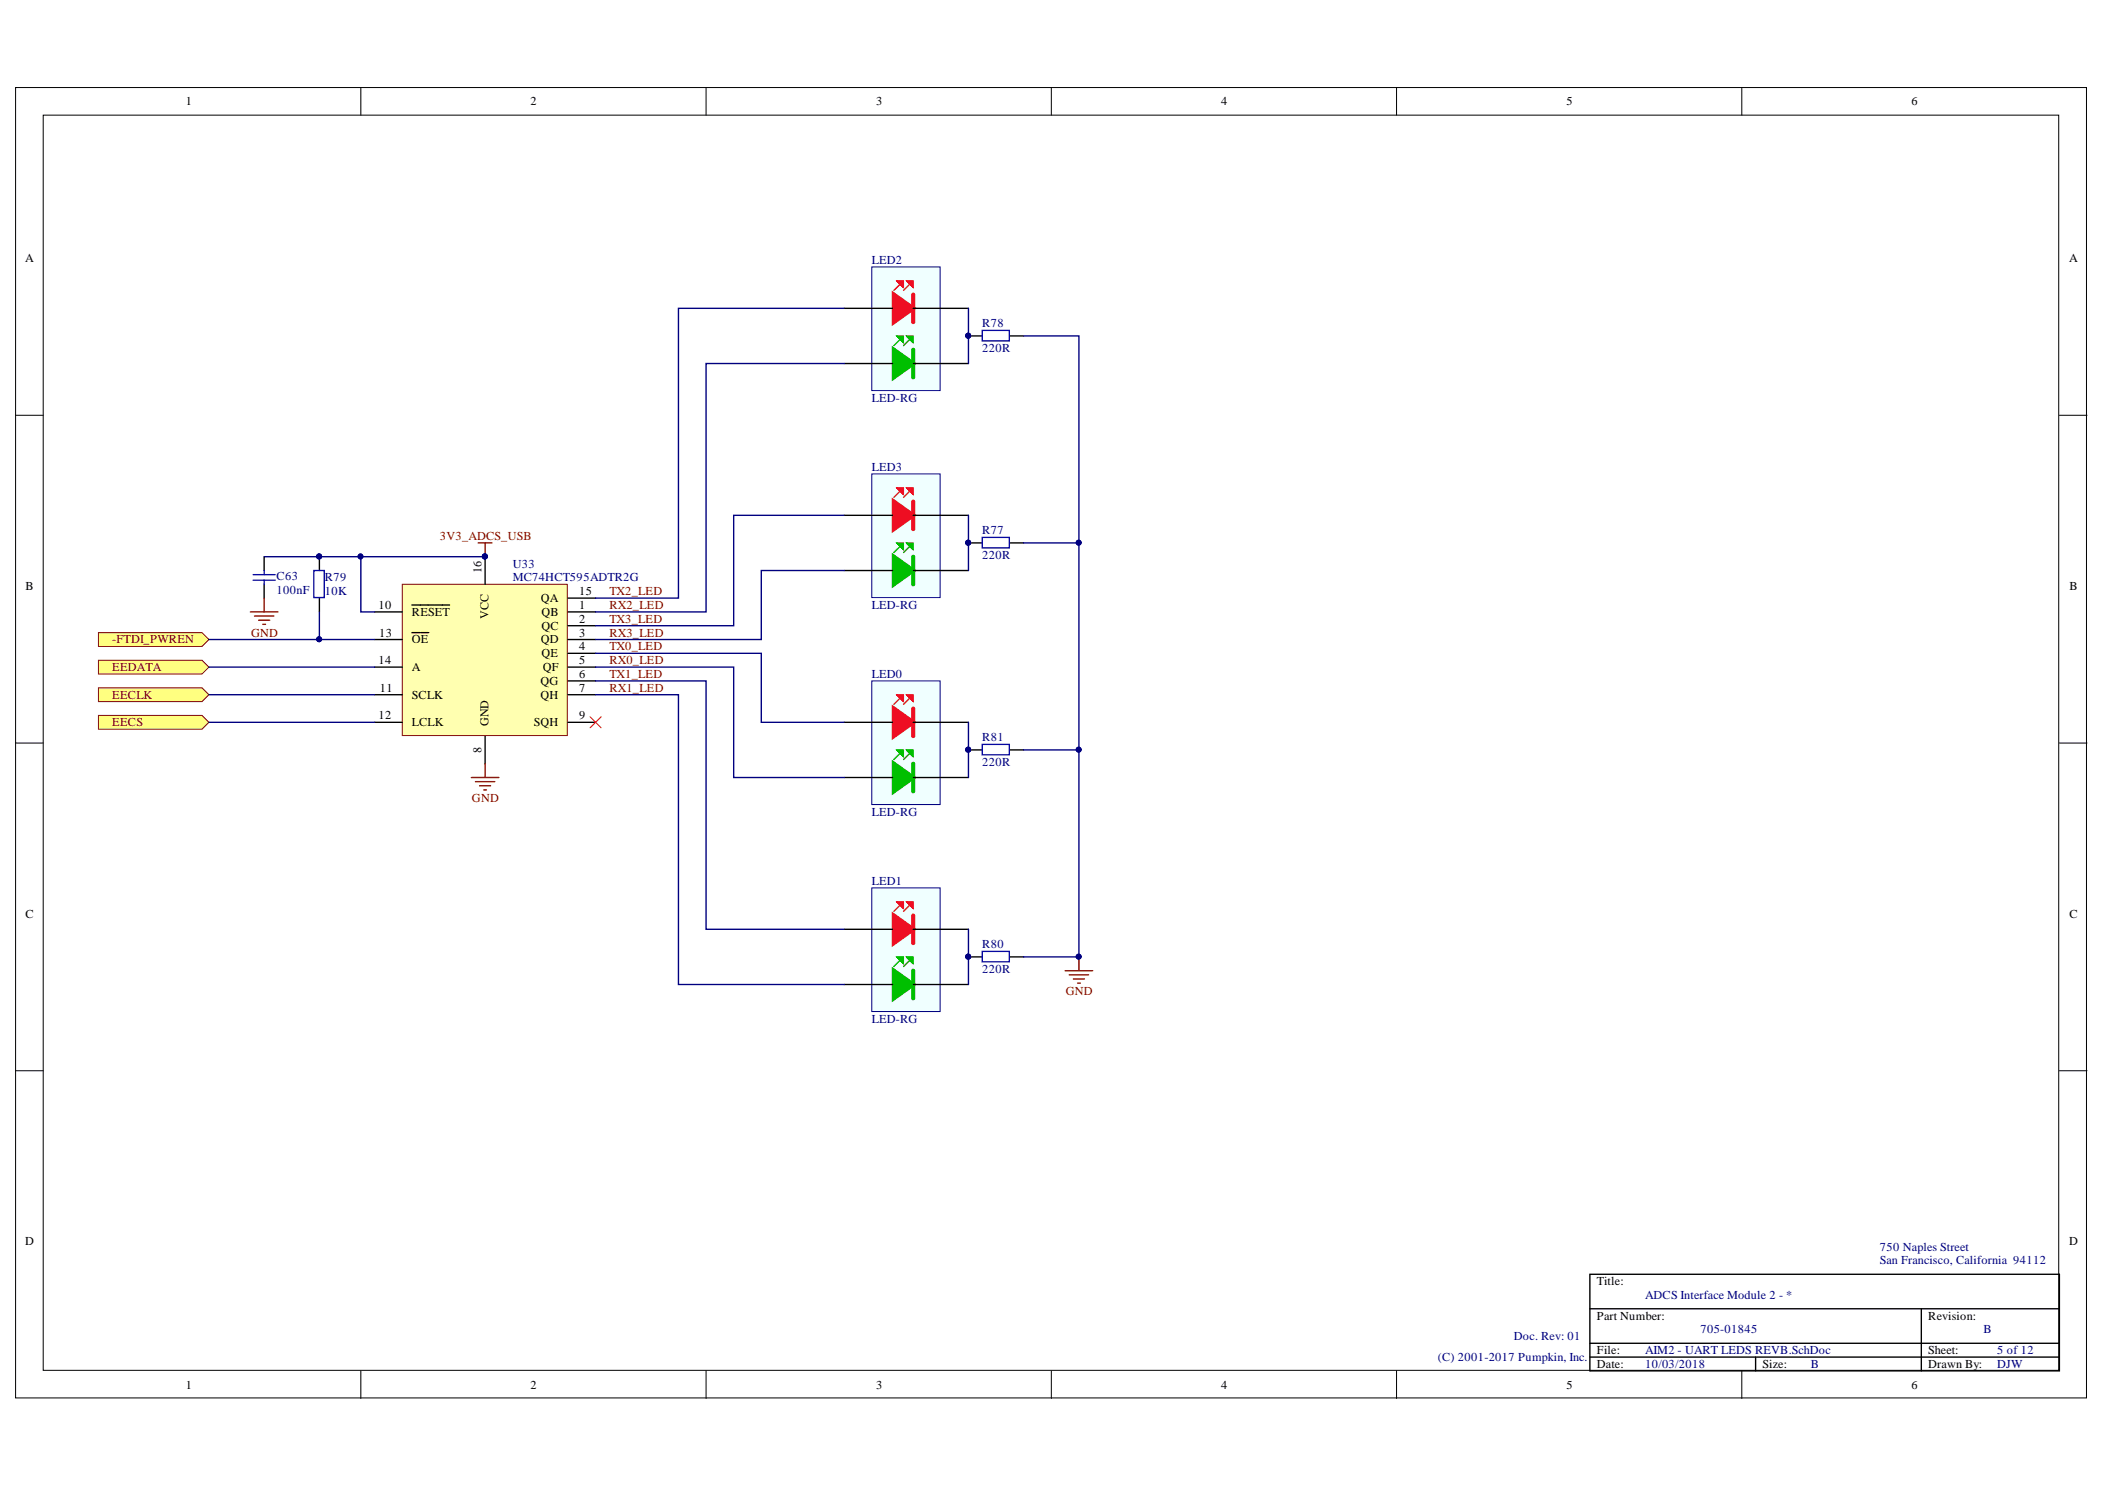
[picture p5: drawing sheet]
<svg xmlns="http://www.w3.org/2000/svg" width="297mm" height="210mm" viewBox="0 0 297 210" stroke-linecap="round" stroke-linejoin="round" font-family="sans-serif">
<defs><g id="words">
<g font-size="1.7">
<text x="26.2" y="14.8">1</text>
<text x="74.9" y="14.8">2</text>
<text x="123.6" y="14.8">3</text>
<text x="172.3" y="14.8">4</text>
<text x="221.1" y="14.8">5</text>
<text x="269.7" y="14.8">6</text>
<text x="3.6" y="37">A</text>
<text x="292" y="37">A</text>
<text x="3.6" y="83.2">B</text>
<text x="67.9" y="80.9" transform="rotate(-90 67.9 80.9)">16</text>
<text x="81.7" y="84">15</text>
<text x="292" y="83.2">B</text>
<text x="53.4" y="85.9">10</text>
<text x="53.5" y="89.8">13</text>
<text x="58.1" y="86.9">RESET</text>
<text x="68.9" y="87.3" transform="rotate(-90 68.9 87.3)">VCC</text>
<text x="76.3" y="84.9">QA</text>
<text x="76.4" y="86.9">QB</text>
<text x="76.4" y="88.8">QC</text>
<text x="81.7" y="85.9">1</text>
<text x="81.7" y="87.8">2</text>
<text x="81.7" y="89.8">3</text>
<text x="53.4" y="93.7">14</text>
<text x="58.1" y="94.7">A</text>
<text x="58.1" y="90.8">OE</text>
<text x="76.3" y="90.8">QD</text>
<text x="76.4" y="92.7">QE</text>
<text x="76.6" y="94.7">QF</text>
<text x="81.7" y="91.7">4</text>
<text x="81.7" y="93.7">5</text>
<text x="81.7" y="95.6">6</text>
<text x="53.4" y="101.5">12</text>
<text x="53.6" y="97.6">11</text>
<text x="58.1" y="98.6">SCLK</text>
<text x="76.2" y="96.6">QG</text>
<text x="76.2" y="98.6">QH</text>
<text x="81.7" y="97.6">7</text>
<text x="81.7" y="101.5">9</text>
<text x="58.1" y="102.4">LCLK</text>
<text x="67.9" y="106.2" transform="rotate(-90 67.9 106.2)">8</text>
<text x="68.9" y="102.5" transform="rotate(-90 68.9 102.5)">GND</text>
<text x="75.3" y="102.4">SQH</text>
<text x="3.6" y="129.5">C</text>
<text x="292" y="129.5">C</text>
<text x="3.6" y="175.7">D</text>
<text x="292" y="175.7">D</text>
<text x="225.3" y="181.3">Title:</text>
<text x="225.3" y="191">File:</text>
<text x="225.3" y="186.1">Part Number:</text>
<text x="272.1" y="186.1">Revision:</text>
<text x="272.1" y="191">Sheet:</text>
<text x="26.2" y="195.9">1</text>
<text x="74.9" y="195.9">2</text>
<text x="123.6" y="195.9">3</text>
<text x="172.3" y="195.9">4</text>
<text x="221.1" y="195.9">5</text>
<text x="225.3" y="193">Date:</text>
<text x="248.7" y="193">Size:</text>
<text x="269.7" y="195.9">6</text>
<text x="272.1" y="193">Drawn By:</text>
</g>
<g font-size="1.7" fill="#000080">
<text x="123" y="37.2">LED2</text>
<text x="138.6" y="46.2">R78</text>
<text x="138.6" y="49.7">220R</text>
<text x="123" y="56.7">LED-RG</text>
<text x="123" y="66.4">LED3</text>
<text x="138.6" y="75.4">R77</text>
<text x="39" y="81.8">C63</text>
<text x="39" y="83.8">100nF</text>
<text x="45.9" y="82">R79</text>
<text x="45.9" y="84">10K</text>
<text x="72.4" y="80.1">U33</text>
<text x="72.4" y="82">MC74HCT595ADTR2G</text>
<text x="138.6" y="78.9">220R</text>
<text x="123" y="85.9">LED-RG</text>
<text x="123" y="95.6">LED0</text>
<text x="138.6" y="104.6">R81</text>
<text x="138.6" y="108.1">220R</text>
<text x="123" y="115.1">LED-RG</text>
<text x="123" y="124.8">LED1</text>
<text x="138.6" y="133.8">R80</text>
<text x="138.6" y="137.3">220R</text>
<text x="123" y="144.3">LED-RG</text>
<text x="265.3" y="176.4">750 Naples Street</text>
<text x="265.3" y="178.4">San Francisco, California 94112</text>
<text x="232.1" y="183.2">ADCS Interface Module 2 - *</text>
<text x="202.9" y="192">(C) 2001-2017 Pumpkin, Inc.</text>
<text x="213.6" y="189.1">Doc. Rev: 01</text>
<text x="232.1" y="191">AIM2 - UART LEDS REVB.SchDoc</text>
<text x="239.9" y="188.1">705-01845</text>
<text x="279.9" y="188.1">B</text>
<text x="281.8" y="191">5 of 12</text>
<text x="232.1" y="193">10/03/2018</text>
<text x="255.5" y="193">B</text>
<text x="281.8" y="193">DJW</text>
</g>
<g font-size="1.7" fill="#800000">
<text x="62" y="76.2">3V3_ADCS_USB</text>
<text x="86" y="84">TX2_LED</text>
<text x="35.4" y="89.8">GND</text>
<text x="86" y="85.9">RX2_LED</text>
<text x="86" y="87.8">TX3_LED</text>
<text x="86" y="89.8">RX3_LED</text>
<text x="15.8" y="90.8">-FTDI_PWREN</text>
<text x="15.8" y="94.7">EEDATA</text>
<text x="86" y="91.7">TX0_LED</text>
<text x="86" y="93.7">RX0_LED</text>
<text x="86" y="95.6">TX1_LED</text>
<text x="15.8" y="98.6">EECLK</text>
<text x="86" y="97.6">RX1_LED</text>
<text x="15.8" y="102.4">EECS</text>
<text x="66.6" y="113.2">GND</text>
<text x="150.4" y="140.4">GND</text>
</g>
</g></defs>
<g fill="#fff" stroke="#000" stroke-width=".14">
<path d="M2.2 12.3h292.2v184.9h-292.2z"/>
<path d="M6.1 16.2h284.4v177.1h-284.4z"/>
</g>
<g fill="none" stroke="#000" stroke-width=".14">
<path d="M50.9 12.3v3.9M99.6 12.3v3.9M148.4 12.3v3.9M197.1 12.3v3.9M245.8 12.3v3.9M2.2 58.6h3.9M290.6 58.6h3.9M2.2 104.8h3.9M290.6 104.8h3.9M2.2 151h3.9M290.6 151h3.9M50.9 193.4v3.9"/>
<path d="M99.6 193.4v3.9M148.4 193.4v3.9M197.1 193.4v3.9M245.8 193.4v3.9"/>
</g>
<path d="M224.4 179.8h66.2v13.6h-66.2zM224.4 184.6h66.2M224.4 189.5h66.2M224.4 191.4h66.2M247.7 191.4v2M271.1 184.6v8.8" fill="none" stroke="#000" stroke-width=".19"/>
<path d="M56.8 82.4h23.2v21.4h-23.2z" fill="#ffffb0" stroke="#800000" stroke-width=".14"/>
<g fill="none" stroke="#000" stroke-width=".19">
<path d="M37.3 78.5v2M45.1 78.5v2M68.5 78.5v3.9M37.3 82.4v2M45.1 84.4v1.9M52.9 86.3h3.9M52.9 90.2h3.9M52.9 94.1h3.9M52.9 98h3.9M58.1 85.3h3.1M58.1 89.2h1.2M59.4 89.2h1.1"/>
<path d="M61.3 85.3h2.1M80.1 84.4h3.9M80.1 86.3h3.9M80.1 88.3h3.9M80.1 90.2h3.9M80.1 92.2h3.9M80.1 94.1h3.9M80.1 96.1h3.9M80.1 98h3.9M52.9 101.9h3.9M68.5 103.8v3.9M80.1 101.9h3.9"/>
</g>
<g fill="#000080" stroke="#000080" stroke-width=".14">
<circle cx="68.4" cy="78.5" r=".35"/>
<circle cx="45" cy="78.5" r=".35"/>
</g>
<path d="M35.7 81.1h3.1M35.7 81.8h3.1M37.3 80.5v.6M37.3 81.8v.6M44.3 80.5h1.5v3.8h-1.5z" fill="none" stroke="#00f" stroke-width=".19"/>
<path d="M67.5 76.6h1.9M68.5 76.6v1.9M35.3 86.3h3.9M35.9 86.9h2.7M36.5 87.5h1.6M37.1 88.1h.4M37.3 84.4v1.9M66.5 109.7h3.9M67.1 110.3h2.7M67.7 110.8h1.5M68.3 111.4h.3M68.5 107.7v2" fill="none" stroke="#800000" stroke-width=".19"/>
<g fill="#ffff80" stroke="#800000" stroke-width=".14">
<path d="M13.9 89.2h14.6l1 1-1 1h-14.6z" fill-rule="evenodd"/>
<path d="M13.9 93.1h14.6l1 1-1 1h-14.6z" fill-rule="evenodd"/>
<path d="M13.9 97h14.6l1 1-1 1h-14.6z" fill-rule="evenodd"/>
<path d="M13.9 100.9h14.6l1 1-1 1h-14.6z" fill-rule="evenodd"/>
</g>
<path d="M83.3 101.1l1.5 1.6M84.8 101.1l-1.5 1.6" fill="none" stroke="#f00" stroke-width=".14"/>
<path d="M136.7 47.4h1.9M142.5 47.4h2M136.7 76.6h1.9M142.5 76.6h2M136.7 105.8h1.9M142.5 105.8h2M136.7 135h1.9M142.5 135h2" fill="none" stroke="#000" stroke-width=".19"/>
<g fill="#000080" stroke="#000080" stroke-width=".14">
<circle cx="136.6" cy="76.5" r=".35"/>
<circle cx="136.6" cy="47.3" r=".35"/>
<circle cx="136.6" cy="134.9" r=".35"/>
<circle cx="136.6" cy="105.7" r=".35"/>
<circle cx="152.2" cy="134.9" r=".35"/>
</g>
<path d="M138.6 46.6h3.8v1.5h-3.8zM138.6 75.8h3.8v1.5h-3.8zM138.6 105h3.8v1.5h-3.8zM138.6 134.2h3.8v1.5h-3.8z" fill="none" stroke="#00f" stroke-width=".19"/>
<path d="M150.3 136.9h3.9M150.9 137.5h2.7M151.5 138.1h1.5M152.1 138.7h.3M152.2 135v1.9" fill="none" stroke="#800000" stroke-width=".19"/>
<path d="M123 66.9h9.7v17.4h-9.7z" fill="#f0ffff" stroke="#000080" stroke-width=".14"/>
<path d="M126.1 70.7l2.8 2-2.8 1.9z" fill="#ee0e22"/>
<path d="M126.1 70.7l2.8 2-2.8 1.9zM128.9 70.7v3.9" fill="none" stroke="#ee0e22" stroke-width=".58"/>
<path d="M127.9 68.8h1v1z" fill="#ee0e22"/>
<path d="M127.9 68.8l1 1-1-1h1v1z" fill="none" stroke="#ee0e22" stroke-width=".14"/>
<path d="M128.5 69.2l-1 1" fill="none" stroke="#ee0e22" stroke-width=".19"/>
<path d="M126.5 68.8h1v1z" fill="#ee0e22"/>
<path d="M126.5 68.8l1 1-1-1h1v1z" fill="none" stroke="#ee0e22" stroke-width=".14"/>
<path d="M127.1 69.2l-1 1" fill="none" stroke="#ee0e22" stroke-width=".19"/>
<path d="M119.1 72.7h6.8M128.9 72.7h7.8" fill="none" stroke="#000" stroke-width=".19"/>
<path d="M126.1 78.5l2.8 2-2.8 1.9z" fill="#00bf00"/>
<path d="M126.1 78.5l2.8 2-2.8 1.9zM128.9 78.5v3.9" fill="none" stroke="#00bf00" stroke-width=".58"/>
<path d="M127.9 76.6h1v1z" fill="#00bf00"/>
<path d="M127.9 76.6l1 1-1-1h1v1z" fill="none" stroke="#00bf00" stroke-width=".14"/>
<path d="M128.5 77l-1 .9" fill="none" stroke="#00bf00" stroke-width=".19"/>
<path d="M126.5 76.6h1v1z" fill="#00bf00"/>
<path d="M126.5 76.6l1 1-1-1h1v1z" fill="none" stroke="#00bf00" stroke-width=".14"/>
<path d="M127.1 77l-1 .9" fill="none" stroke="#00bf00" stroke-width=".19"/>
<path d="M119.1 80.5h6.8M128.9 80.5h7.8" fill="none" stroke="#000" stroke-width=".19"/>
<path d="M123 37.7h9.7v17.4h-9.7z" fill="#f0ffff" stroke="#000080" stroke-width=".14"/>
<path d="M126.1 41.5l2.8 2-2.8 1.9z" fill="#ee0e22"/>
<path d="M126.1 41.5l2.8 2-2.8 1.9zM128.9 41.5v3.9" fill="none" stroke="#ee0e22" stroke-width=".58"/>
<path d="M127.9 39.6h1v1z" fill="#ee0e22"/>
<path d="M127.9 39.6l1 1-1-1h1v1z" fill="none" stroke="#ee0e22" stroke-width=".14"/>
<path d="M128.5 40l-1 1" fill="none" stroke="#ee0e22" stroke-width=".19"/>
<path d="M126.5 39.6h1v1z" fill="#ee0e22"/>
<path d="M126.5 39.6l1 1-1-1h1v1z" fill="none" stroke="#ee0e22" stroke-width=".14"/>
<path d="M127.1 40l-1 1" fill="none" stroke="#ee0e22" stroke-width=".19"/>
<path d="M119.1 43.5h6.8M128.9 43.5h7.8" fill="none" stroke="#000" stroke-width=".19"/>
<path d="M126.1 49.3l2.8 2-2.8 1.9z" fill="#00bf00"/>
<path d="M126.1 49.3l2.8 2-2.8 1.9zM128.9 49.3v3.9" fill="none" stroke="#00bf00" stroke-width=".58"/>
<path d="M127.9 47.4h1v1z" fill="#00bf00"/>
<path d="M127.9 47.4l1 1-1-1h1v1z" fill="none" stroke="#00bf00" stroke-width=".14"/>
<path d="M128.5 47.8l-1 1" fill="none" stroke="#00bf00" stroke-width=".19"/>
<path d="M126.5 47.4h1v1z" fill="#00bf00"/>
<path d="M126.5 47.4l1 1-1-1h1v1z" fill="none" stroke="#00bf00" stroke-width=".14"/>
<path d="M127.1 47.8l-1 1" fill="none" stroke="#00bf00" stroke-width=".19"/>
<path d="M119.1 51.3h6.8M128.9 51.3h7.8" fill="none" stroke="#000" stroke-width=".19"/>
<path d="M123 125.3h9.7v17.4h-9.7z" fill="#f0ffff" stroke="#000080" stroke-width=".14"/>
<path d="M126.1 129.1l2.8 2-2.8 1.9z" fill="#ee0e22"/>
<path d="M126.1 129.1l2.8 2-2.8 1.9zM128.9 129.1v3.9" fill="none" stroke="#ee0e22" stroke-width=".58"/>
<path d="M127.9 127.2h1v1z" fill="#ee0e22"/>
<path d="M127.9 127.2l1 1-1-1h1v1z" fill="none" stroke="#ee0e22" stroke-width=".14"/>
<path d="M128.5 127.6l-1 1" fill="none" stroke="#ee0e22" stroke-width=".19"/>
<path d="M126.5 127.2h1v1z" fill="#ee0e22"/>
<path d="M126.5 127.2l1 1-1-1h1v1z" fill="none" stroke="#ee0e22" stroke-width=".14"/>
<path d="M127.1 127.6l-1 1" fill="none" stroke="#ee0e22" stroke-width=".19"/>
<path d="M119.1 131.1h6.8M128.9 131.1h7.8" fill="none" stroke="#000" stroke-width=".19"/>
<path d="M126.1 136.9l2.8 2-2.8 1.9z" fill="#00bf00"/>
<path d="M126.1 136.9l2.8 2-2.8 1.9zM128.9 136.9v3.9" fill="none" stroke="#00bf00" stroke-width=".58"/>
<path d="M127.9 135h1v1z" fill="#00bf00"/>
<path d="M127.9 135l1 1-1-1h1v1z" fill="none" stroke="#00bf00" stroke-width=".14"/>
<path d="M128.5 135.4l-1 .9" fill="none" stroke="#00bf00" stroke-width=".19"/>
<path d="M126.5 135h1v1z" fill="#00bf00"/>
<path d="M126.5 135l1 1-1-1h1v1z" fill="none" stroke="#00bf00" stroke-width=".14"/>
<path d="M127.1 135.4l-1 .9" fill="none" stroke="#00bf00" stroke-width=".19"/>
<path d="M119.1 138.9h6.8M128.9 138.9h7.8" fill="none" stroke="#000" stroke-width=".19"/>
<path d="M123 96.1h9.7v17.4h-9.7z" fill="#f0ffff" stroke="#000080" stroke-width=".14"/>
<path d="M126.1 99.9l2.8 2-2.8 1.9z" fill="#ee0e22"/>
<path d="M126.1 99.9l2.8 2-2.8 1.9zM128.9 99.9v3.9" fill="none" stroke="#ee0e22" stroke-width=".58"/>
<path d="M127.9 98h1v1z" fill="#ee0e22"/>
<path d="M127.9 98l1 1-1-1h1v1z" fill="none" stroke="#ee0e22" stroke-width=".14"/>
<path d="M128.5 98.4l-1 1" fill="none" stroke="#ee0e22" stroke-width=".19"/>
<path d="M126.5 98h1v1z" fill="#ee0e22"/>
<path d="M126.5 98l1 1-1-1h1v1z" fill="none" stroke="#ee0e22" stroke-width=".14"/>
<path d="M127.1 98.4l-1 1" fill="none" stroke="#ee0e22" stroke-width=".19"/>
<path d="M119.1 101.9h6.8M128.9 101.9h7.8" fill="none" stroke="#000" stroke-width=".19"/>
<path d="M126.1 107.7l2.8 2-2.8 1.9z" fill="#00bf00"/>
<path d="M126.1 107.7l2.8 2-2.8 1.9zM128.9 107.7v3.9" fill="none" stroke="#00bf00" stroke-width=".58"/>
<path d="M127.9 105.8h1v1z" fill="#00bf00"/>
<path d="M127.9 105.8l1 1-1-1h1v1z" fill="none" stroke="#00bf00" stroke-width=".14"/>
<path d="M128.5 106.2l-1 .9" fill="none" stroke="#00bf00" stroke-width=".19"/>
<path d="M126.5 105.8h1v1z" fill="#00bf00"/>
<path d="M126.5 105.8l1 1-1-1h1v1z" fill="none" stroke="#00bf00" stroke-width=".14"/>
<path d="M127.1 106.2l-1 .9" fill="none" stroke="#00bf00" stroke-width=".19"/>
<path d="M119.1 109.7h6.8M128.9 109.7h7.8" fill="none" stroke="#000" stroke-width=".19"/>
<g fill="none" stroke="#000080" stroke-width=".19">
<path d="M119.1 43.5h-23.4v40.9h-11.7M119.1 51.3h-19.5v35h-15.6M136.7 43.5v7.8M144.5 47.4h7.7v87.6h-7.7M37.3 78.5h31.2M50.9 78.5v7.8h2M119.1 72.7h-15.6v15.6h-19.5M136.7 72.7v7.8M144.5 76.6h7.7M29.5 90.2h15.6M29.5 94.1h23.4M29.5 98h23.4"/>
<path d="M45.1 86.3v3.9h7.8M84 92.2h23.4v9.7h11.7M84 94.1h19.5v15.6h15.6M84 96.1h15.6v35h19.5M84 98h11.7v40.9h23.4M119.1 80.5h-11.7v9.7h-23.4M29.5 101.9h23.4M136.7 101.9v7.8M144.5 105.8h7.7M136.7 131.1v7.8"/>
</g>
<g fill="#000080" stroke="#000080" stroke-width=".14">
<circle cx="50.9" cy="78.5" r=".35"/>
<circle cx="45" cy="90.2" r=".35"/>
<circle cx="68.4" cy="78.5" r=".35"/>
<circle cx="45" cy="78.5" r=".35"/>
<circle cx="152.2" cy="76.5" r=".35"/>
<circle cx="152.2" cy="105.7" r=".35"/>
<circle cx="152.2" cy="134.9" r=".35"/>
<circle cx="136.6" cy="47.3" r=".35"/>
<circle cx="136.6" cy="76.5" r=".35"/>
<circle cx="136.6" cy="105.7" r=".35"/>
<circle cx="136.6" cy="134.9" r=".35"/>
</g>
<use href="#words"/>
</svg>
